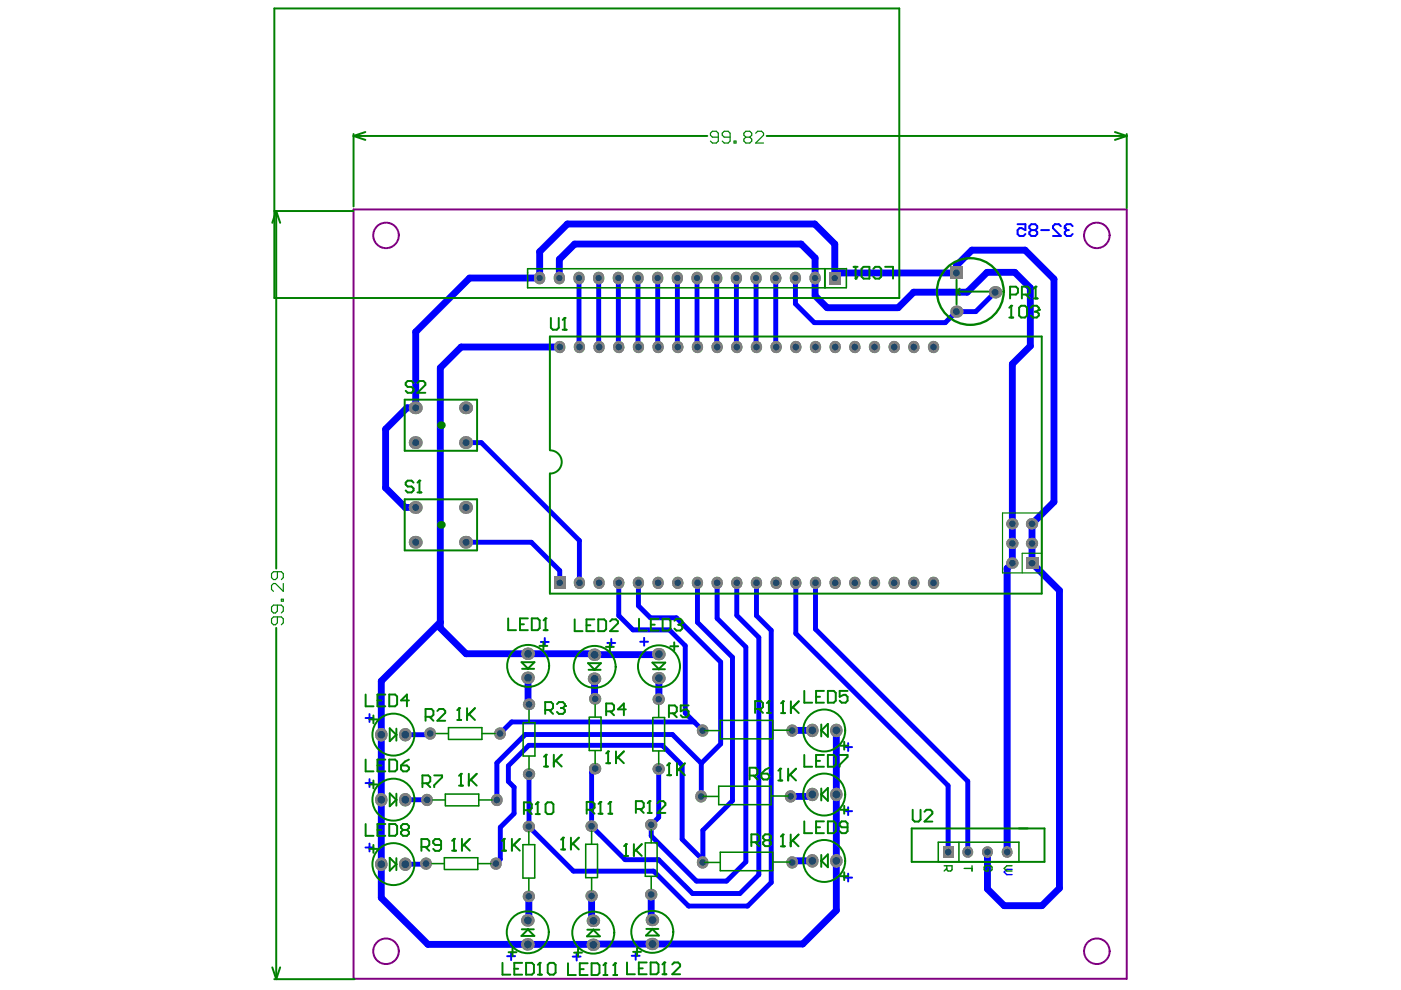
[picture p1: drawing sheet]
<svg xmlns="http://www.w3.org/2000/svg" width="297mm" height="210mm" viewBox="0 0 297 210" stroke-linecap="round" stroke-linejoin="round" font-family="sans-serif">
<g fill="none" stroke="#800080" stroke-width=".42">
<path d="M75 44.4h163.9v163.1h-163.9z"/>
<circle cx="81.8" cy="49.9" r="2.71"/>
<circle cx="232.6" cy="49.9" r="2.71"/>
<circle cx="81.8" cy="201.7" r="2.71"/>
<circle cx="232.6" cy="201.7" r="2.71"/>
</g>
<g fill="none" stroke="#00f" stroke-width="1.5">
<path d="M118.6 59v-4l3.2-3.3h48.1l2.9 3v8l2.6 2.5h15l3.3-3.2h11.4l4.2-4.3h5.9l3.3 3.3v12.4l-3.9 3.8v42.2l-1.1 1.1v60.1M118.7 73.6h-20.9l-4.4 4.4v55.2l5.4 5.4 27.3 .1M88.1 107.6h-2.2l-4.1-4.2v-12.4l4.5-4.5h1.8v-16.1l11.5-11.4h14.8v-5.6l5.9-5.9h52.4l4.3 4.2v7.3l1.1-1.1h24.7v-1.6l3.3-3.3h11.2l6.2 6.2v47.2l-4.7 4.7v8.3l5.8 5.8v63.1l-3.7 3.7h-8l-3.5-3.5v-7.9M93.4 131.9l-12.6 12.5v46l9.9 9.8 35.1 .1v-.1l44.4-.1 7.1-7.1v-38.1M139.7 138.7l-13.6 .1M112 143.7v5.4l.2 .2M126.1 143.9v4.1l.1 .2M139.7 143.8v4.5M172.2 154.9h-4.2M172.2 168.4l-.4 .5h-4.2M112.1 190v4.9l-.2 .2M125.4 190v4.9l.4 .3"/>
<path d="M138.1 189.7v5.1M172.2 182.5h-3.9l-.3 .4M138.3 200.1v.1"/>
</g>
<g fill="none" stroke="#00f" stroke-width="1">
<path d="M122.8 59v14.6M126.9 59l.1 14.6M131.1 59l.1 14.6M135.3 59l.1 14.6M139.4 59l.1 14.6M143.6 59l.1 14.6M147.8 59l.1 14.6M152 59v14.6M156.1 59l.1 14.6M160.3 59l.1 14.6M164.5 59v14.5M168.6 59v5.4l4.1 4h27.7l2.4-2.3h4.1l4.1-4.1"/>
<path d="M98.8 93.8h3.3l20.7 20.8v9M98.8 115h13.8l6.1 6v2.6M131.2 123.6v6.9l3 3h7.7l3.4 3.4v14.3l3.7 3.7M135.4 123.6v4.8l2.5 2.6h5.5l9.4 9.4v17.3l-4.1 4.1M147.9 123.6v8.3l7.4 7.5v30.4l-6.3 6.2v6.3l-4.4-4.4v-15.7l-4.2-4.2h-28.3l-4.3 4.4v3.3l1.2 1.2v5.6l-2.9 2.9v6.8l-1 .9M152 123.6v7.5l6.1 6.1v45.5l-4.1 4.1h-6.3l-9.6-9.6v-2.3l1.6-1.6v-10.3M156.2 123.6v6.9l4.7 4.7v50.2l-4 4h-10.1l-7.1-7.1h-7.2l-7.1-7.1v-11.5l.8-.7M160.4 123.6v6.9l3.1 3.2v53.4l-5 5h-12.5l-7.4-7.4h-17l-9.5-9.4 .1-11.2M168.7 123.6v10.7l32.3 32.3v14M172.9 123.6v9.8l32.3 32.3v14.9M91.2 155.5l-.2 .3h-5.1M147.2 153.1h-38.7l-2.5 2.4"/>
<path d="M85.9 169.6h4.6M148.7 161.8l-6.1-6.1h-31.2l-6.1 6.1v7.8M148.7 161.8v7.1M90.3 183.1l-.1 .1h-4.3"/>
</g>
<g fill="none" stroke="#00f" stroke-width=".42">
<path d="M227.4 48l-.4-.5h-.8l-.4 .5v.4M114.7 136.1h1.6M115.5 135.3v1.6M128.8 136.3h1.6M129.6 135.5v1.7M135.7 136.1h1.7M136.6 135.2v1.7M77.5 152.2h1.7M78.3 151.4v1.7M179 158.4h1.7M179.8 157.6v1.6M77.5 179.7h1.7"/>
<path d="M77.5 166h1.7M78.3 165.2v1.7M78.3 178.9v1.6M179 172h1.7M179.8 171.2v1.6M179 186.1h1.7M179.8 185.2v1.7M107.5 202.7h1.7M108.4 201.9v1.7M121.4 202.8h1.7M122.3 202v1.6M133.9 202.6h1.7"/>
<path d="M134.8 201.8v1.7"/>
</g>
<path d="M214.6 184.3h-1.1l-.6 .6 .6 .5h1.1" fill="none" stroke="#00f" stroke-width=".29"/>
<circle cx="225.8" cy="48.4" r=".21" fill="#00f"/>
<path d="M215.7 47.5h1.7v1.3l-.8-.4h-.4l-.5 .4v.8l.5 .4h.8l.4-.4M218.7 48.8h.8M218.7 48.8l-.5 .4v.4l.5 .4h.8l.4-.4v-.4l-.4-.4M218.7 48.8l-.5-.4v-.4l.5-.5h.8l.4 .5v.4l-.4 .4M220.7 48.8h1.7M224.9 48l-.4-.5h-.8l-.5 .5v.4l1.7 1.6h-1.7M225.8 48.4l.4 .4M226.2 48.8h.4M226.2 48.8l-.4 .4v.4l.4 .4h.8l.4-.4" fill="none" stroke="#00f" stroke-width=".42"/>
<path d="M149 154.8v.2" fill="none" stroke="#808080" stroke-width="2.5"/>
<circle cx="149" cy="154.9" r=".7" fill="#1f4769"/>
<path d="M85.9 183.1v.3" fill="none" stroke="#808080" stroke-width="2.6"/>
<circle cx="85.9" cy="183.2" r=".82" fill="#1f4769"/>
<path d="M85.9 169.4v.3" fill="none" stroke="#808080" stroke-width="2.6"/>
<circle cx="85.9" cy="169.6" r=".82" fill="#1f4769"/>
<path d="M85.9 155.7v.2" fill="none" stroke="#808080" stroke-width="2.6"/>
<circle cx="85.9" cy="155.8" r=".82" fill="#1f4769"/>
<path d="M106 155.4v.2" fill="none" stroke="#808080" stroke-width="2.5"/>
<circle cx="106" cy="155.5" r=".7" fill="#1f4769"/>
<path d="M125.7 195.2h.2" fill="none" stroke="#808080" stroke-width="2.6"/>
<circle cx="125.8" cy="195.2" r=".82" fill="#1f4769"/>
<path d="M125.7 200.3h.2" fill="none" stroke="#808080" stroke-width="2.6"/>
<circle cx="125.8" cy="200.3" r=".82" fill="#1f4769"/>
<path d="M149 182.8v.1" fill="none" stroke="#808080" stroke-width="2.5"/>
<circle cx="149" cy="182.9" r=".7" fill="#1f4769"/>
<circle cx="202.8" cy="66.1" r="1.29" fill="#808080"/>
<circle cx="202.8" cy="66.1" r=".73" fill="#1f4769"/>
<path d="M209.4 180.6v.1" fill="none" stroke="#808080" stroke-width="2.3"/>
<circle cx="209.4" cy="180.7" r=".7" fill="#1f4769"/>
<path d="M122.8 58.8v.3" fill="none" stroke="#808080" stroke-width="2.4"/>
<circle cx="122.8" cy="59" r=".67" fill="#1f4769"/>
<path d="M139.4 58.8v.3" fill="none" stroke="#808080" stroke-width="2.4"/>
<circle cx="139.4" cy="59" r=".67" fill="#1f4769"/>
<path d="M156.1 58.8v.3" fill="none" stroke="#808080" stroke-width="2.4"/>
<circle cx="156.1" cy="59" r=".67" fill="#1f4769"/>
<path d="M172.8 58.8v.3" fill="none" stroke="#808080" stroke-width="2.4"/>
<circle cx="172.8" cy="59" r=".67" fill="#1f4769"/>
<path d="M201.5 56.6h2.6v2.6h-2.6z" fill-rule="evenodd" fill="#808080"/>
<circle cx="202.8" cy="57.9" r=".73" fill="#1f4769"/>
<path d="M98.7 115h.2" fill="none" stroke="#808080" stroke-width="2.7"/>
<circle cx="98.8" cy="115" r=".74" fill="#1f4769"/>
<path d="M111.8 195.1h.2" fill="none" stroke="#808080" stroke-width="2.6"/>
<circle cx="111.9" cy="195.1" r=".82" fill="#1f4769"/>
<path d="M112 175.3h.2" fill="none" stroke="#808080" stroke-width="2.5"/>
<circle cx="112.1" cy="175.3" r=".7" fill="#1f4769"/>
<path d="M125.3 175.2h.2" fill="none" stroke="#808080" stroke-width="2.5"/>
<circle cx="125.4" cy="175.2" r=".7" fill="#1f4769"/>
<path d="M126.1 148.2h.2" fill="none" stroke="#808080" stroke-width="2.5"/>
<circle cx="126.2" cy="148.2" r=".7" fill="#1f4769"/>
<path d="M138.2 195.1h.2" fill="none" stroke="#808080" stroke-width="2.6"/>
<circle cx="138.3" cy="195.1" r=".82" fill="#1f4769"/>
<path d="M138 174.9h.2" fill="none" stroke="#808080" stroke-width="2.5"/>
<circle cx="138.1" cy="174.9" r=".7" fill="#1f4769"/>
<path d="M139.6 148.3h.1" fill="none" stroke="#808080" stroke-width="2.5"/>
<circle cx="139.7" cy="148.3" r=".7" fill="#1f4769"/>
<path d="M214.5 115.2h.3" fill="none" stroke="#808080" stroke-width="2.4"/>
<circle cx="214.6" cy="115.2" r=".7" fill="#1f4769"/>
<path d="M218.7 115.2h.2" fill="none" stroke="#808080" stroke-width="2.4"/>
<circle cx="218.8" cy="115.2" r=".7" fill="#1f4769"/>
<path d="M80.8 183.1v.3" fill="none" stroke="#808080" stroke-width="2.6"/>
<circle cx="80.8" cy="183.2" r=".82" fill="#1f4769"/>
<path d="M80.8 169.4v.3" fill="none" stroke="#808080" stroke-width="2.6"/>
<circle cx="80.8" cy="169.6" r=".82" fill="#1f4769"/>
<path d="M80.8 155.7v.2" fill="none" stroke="#808080" stroke-width="2.6"/>
<circle cx="80.8" cy="155.8" r=".82" fill="#1f4769"/>
<path d="M91.2 155.4v.2" fill="none" stroke="#808080" stroke-width="2.5"/>
<circle cx="91.2" cy="155.5" r=".7" fill="#1f4769"/>
<path d="M98.7 107.6h.2" fill="none" stroke="#808080" stroke-width="2.7"/>
<circle cx="98.8" cy="107.6" r=".74" fill="#1f4769"/>
<path d="M98.7 93.8h.2" fill="none" stroke="#808080" stroke-width="2.7"/>
<circle cx="98.8" cy="93.8" r=".74" fill="#1f4769"/>
<path d="M111.8 200.2h.2" fill="none" stroke="#808080" stroke-width="2.6"/>
<circle cx="111.9" cy="200.2" r=".82" fill="#1f4769"/>
<path d="M112 190h.2" fill="none" stroke="#808080" stroke-width="2.5"/>
<circle cx="112.1" cy="190" r=".7" fill="#1f4769"/>
<path d="M105.1 183v.2" fill="none" stroke="#808080" stroke-width="2.5"/>
<circle cx="105.1" cy="183.1" r=".7" fill="#1f4769"/>
<path d="M105.3 169.5v.2" fill="none" stroke="#808080" stroke-width="2.5"/>
<circle cx="105.3" cy="169.6" r=".7" fill="#1f4769"/>
<path d="M111.8 143.7h.3" fill="none" stroke="#808080" stroke-width="2.6"/>
<circle cx="112" cy="143.7" r=".82" fill="#1f4769"/>
<path d="M112.1 149.3h.1" fill="none" stroke="#808080" stroke-width="2.5"/>
<circle cx="112.2" cy="149.3" r=".7" fill="#1f4769"/>
<path d="M125.3 190h.2" fill="none" stroke="#808080" stroke-width="2.5"/>
<circle cx="125.4" cy="190" r=".7" fill="#1f4769"/>
<path d="M126.1 163h.2" fill="none" stroke="#808080" stroke-width="2.5"/>
<circle cx="126.2" cy="163" r=".7" fill="#1f4769"/>
<path d="M125.9 143.9h.3" fill="none" stroke="#808080" stroke-width="2.6"/>
<circle cx="126.1" cy="143.9" r=".82" fill="#1f4769"/>
<path d="M122.8 73.5v.2" fill="none" stroke="#808080" stroke-width="2.4"/>
<circle cx="122.8" cy="73.6" r=".7" fill="#1f4769"/>
<path d="M127 73.5v.2" fill="none" stroke="#808080" stroke-width="2.4"/>
<circle cx="127" cy="73.6" r=".7" fill="#1f4769"/>
<path d="M118.7 73.5v.2" fill="none" stroke="#808080" stroke-width="2.4"/>
<circle cx="118.7" cy="73.6" r=".7" fill="#1f4769"/>
<path d="M138.2 200.1h.2" fill="none" stroke="#808080" stroke-width="2.6"/>
<circle cx="138.3" cy="200.1" r=".82" fill="#1f4769"/>
<path d="M138 189.7h.2" fill="none" stroke="#808080" stroke-width="2.5"/>
<circle cx="138.1" cy="189.7" r=".7" fill="#1f4769"/>
<path d="M139.6 163h.1" fill="none" stroke="#808080" stroke-width="2.5"/>
<circle cx="139.7" cy="163" r=".7" fill="#1f4769"/>
<path d="M139.6 143.8h.2" fill="none" stroke="#808080" stroke-width="2.6"/>
<circle cx="139.7" cy="143.8" r=".82" fill="#1f4769"/>
<path d="M131.2 73.5v.2" fill="none" stroke="#808080" stroke-width="2.4"/>
<circle cx="131.2" cy="73.6" r=".7" fill="#1f4769"/>
<path d="M135.4 73.5v.2" fill="none" stroke="#808080" stroke-width="2.4"/>
<circle cx="135.4" cy="73.6" r=".7" fill="#1f4769"/>
<path d="M139.5 73.5v.2" fill="none" stroke="#808080" stroke-width="2.4"/>
<circle cx="139.5" cy="73.6" r=".7" fill="#1f4769"/>
<path d="M148.6 168.8v.1" fill="none" stroke="#808080" stroke-width="2.5"/>
<circle cx="148.6" cy="168.9" r=".7" fill="#1f4769"/>
<path d="M147.9 73.5v.2" fill="none" stroke="#808080" stroke-width="2.4"/>
<circle cx="147.9" cy="73.6" r=".7" fill="#1f4769"/>
<path d="M152 73.5v.2" fill="none" stroke="#808080" stroke-width="2.4"/>
<circle cx="152" cy="73.6" r=".7" fill="#1f4769"/>
<path d="M167.6 168.8v.1" fill="none" stroke="#808080" stroke-width="2.5"/>
<circle cx="167.6" cy="168.9" r=".7" fill="#1f4769"/>
<path d="M160.4 73.5v.2" fill="none" stroke="#808080" stroke-width="2.4"/>
<circle cx="160.4" cy="73.6" r=".7" fill="#1f4769"/>
<path d="M164.6 73.5v.2" fill="none" stroke="#808080" stroke-width="2.4"/>
<circle cx="164.6" cy="73.6" r=".7" fill="#1f4769"/>
<path d="M172.2 182.4v.2" fill="none" stroke="#808080" stroke-width="2.6"/>
<circle cx="172.2" cy="182.5" r=".82" fill="#1f4769"/>
<path d="M177.3 182.4v.2" fill="none" stroke="#808080" stroke-width="2.6"/>
<circle cx="177.3" cy="182.5" r=".82" fill="#1f4769"/>
<path d="M172.2 168.3v.3" fill="none" stroke="#808080" stroke-width="2.6"/>
<circle cx="172.2" cy="168.4" r=".82" fill="#1f4769"/>
<path d="M177.3 168.3v.3" fill="none" stroke="#808080" stroke-width="2.6"/>
<circle cx="177.3" cy="168.4" r=".82" fill="#1f4769"/>
<path d="M172.2 154.7v.3" fill="none" stroke="#808080" stroke-width="2.6"/>
<circle cx="172.2" cy="154.9" r=".82" fill="#1f4769"/>
<path d="M177.3 154.7v.3" fill="none" stroke="#808080" stroke-width="2.6"/>
<circle cx="177.3" cy="154.9" r=".82" fill="#1f4769"/>
<path d="M177.1 73.5v.2" fill="none" stroke="#808080" stroke-width="2.4"/>
<circle cx="177.1" cy="73.6" r=".7" fill="#1f4769"/>
<path d="M172.9 73.5v.2" fill="none" stroke="#808080" stroke-width="2.4"/>
<circle cx="172.9" cy="73.6" r=".7" fill="#1f4769"/>
<path d="M193.8 73.5v.2" fill="none" stroke="#808080" stroke-width="2.4"/>
<circle cx="193.8" cy="73.6" r=".7" fill="#1f4769"/>
<path d="M189.6 73.5v.2" fill="none" stroke="#808080" stroke-width="2.4"/>
<circle cx="189.6" cy="73.6" r=".7" fill="#1f4769"/>
<path d="M185.4 73.5v.2" fill="none" stroke="#808080" stroke-width="2.4"/>
<circle cx="185.4" cy="73.6" r=".7" fill="#1f4769"/>
<path d="M205.2 180.6v.1" fill="none" stroke="#808080" stroke-width="2.3"/>
<circle cx="205.2" cy="180.7" r=".7" fill="#1f4769"/>
<path d="M199.9 179.4h2.3v2.5h-2.3z" fill-rule="evenodd" fill="#808080"/>
<circle cx="201" cy="180.7" r=".7" fill="#1f4769"/>
<path d="M197.9 73.5v.2" fill="none" stroke="#808080" stroke-width="2.4"/>
<circle cx="197.9" cy="73.6" r=".7" fill="#1f4769"/>
<path d="M213.5 180.6v.1" fill="none" stroke="#808080" stroke-width="2.3"/>
<circle cx="213.5" cy="180.7" r=".7" fill="#1f4769"/>
<path d="M214.5 119.4h.3" fill="none" stroke="#808080" stroke-width="2.4"/>
<circle cx="214.6" cy="119.4" r=".7" fill="#1f4769"/>
<path d="M217.5 118.2h2.6v2.4h-2.6z" fill-rule="evenodd" fill="#808080"/>
<circle cx="218.8" cy="119.4" r=".7" fill="#1f4769"/>
<circle cx="211" cy="62" r="1.31" fill="#808080"/>
<circle cx="211" cy="62" r=".73" fill="#1f4769"/>
<path d="M98.7 86.5h.2" fill="none" stroke="#808080" stroke-width="2.7"/>
<circle cx="98.8" cy="86.5" r=".74" fill="#1f4769"/>
<path d="M111.8 138.6h.3" fill="none" stroke="#808080" stroke-width="2.6"/>
<circle cx="112" cy="138.6" r=".82" fill="#1f4769"/>
<path d="M112.1 164.1h.1" fill="none" stroke="#808080" stroke-width="2.5"/>
<circle cx="112.2" cy="164.1" r=".7" fill="#1f4769"/>
<path d="M114.4 58.8v.3" fill="none" stroke="#808080" stroke-width="2.4"/>
<circle cx="114.4" cy="59" r=".67" fill="#1f4769"/>
<path d="M127 123.4v.3" fill="none" stroke="#808080" stroke-width="2.4"/>
<circle cx="127" cy="123.6" r=".7" fill="#1f4769"/>
<path d="M122.8 123.4v.3" fill="none" stroke="#808080" stroke-width="2.4"/>
<circle cx="122.8" cy="123.6" r=".7" fill="#1f4769"/>
<path d="M117.5 122.3h2.4v2.6h-2.4z" fill-rule="evenodd" fill="#808080"/>
<circle cx="118.7" cy="123.6" r=".7" fill="#1f4769"/>
<path d="M125.9 138.8h.3" fill="none" stroke="#808080" stroke-width="2.6"/>
<circle cx="126.1" cy="138.8" r=".82" fill="#1f4769"/>
<path d="M126.9 58.8v.3" fill="none" stroke="#808080" stroke-width="2.4"/>
<circle cx="126.9" cy="59" r=".67" fill="#1f4769"/>
<path d="M118.6 58.8v.3" fill="none" stroke="#808080" stroke-width="2.4"/>
<circle cx="118.6" cy="59" r=".67" fill="#1f4769"/>
<path d="M131.2 123.4v.3" fill="none" stroke="#808080" stroke-width="2.4"/>
<circle cx="131.2" cy="123.6" r=".7" fill="#1f4769"/>
<path d="M135.4 123.4v.3" fill="none" stroke="#808080" stroke-width="2.4"/>
<circle cx="135.4" cy="123.6" r=".7" fill="#1f4769"/>
<path d="M139.5 123.4v.3" fill="none" stroke="#808080" stroke-width="2.4"/>
<circle cx="139.5" cy="123.6" r=".7" fill="#1f4769"/>
<path d="M139.6 138.7h.2" fill="none" stroke="#808080" stroke-width="2.6"/>
<circle cx="139.7" cy="138.7" r=".82" fill="#1f4769"/>
<path d="M135.3 58.8v.3" fill="none" stroke="#808080" stroke-width="2.4"/>
<circle cx="135.3" cy="59" r=".67" fill="#1f4769"/>
<path d="M131.1 58.8v.3" fill="none" stroke="#808080" stroke-width="2.4"/>
<circle cx="131.1" cy="59" r=".67" fill="#1f4769"/>
<path d="M152 123.4v.3" fill="none" stroke="#808080" stroke-width="2.4"/>
<circle cx="152" cy="123.6" r=".7" fill="#1f4769"/>
<path d="M147.9 123.4v.3" fill="none" stroke="#808080" stroke-width="2.4"/>
<circle cx="147.9" cy="123.6" r=".7" fill="#1f4769"/>
<path d="M152 58.8v.3" fill="none" stroke="#808080" stroke-width="2.4"/>
<circle cx="152" cy="59" r=".67" fill="#1f4769"/>
<path d="M147.8 58.8v.3" fill="none" stroke="#808080" stroke-width="2.4"/>
<circle cx="147.8" cy="59" r=".67" fill="#1f4769"/>
<path d="M164.6 123.4v.3" fill="none" stroke="#808080" stroke-width="2.4"/>
<circle cx="164.6" cy="123.6" r=".7" fill="#1f4769"/>
<path d="M160.4 123.4v.3" fill="none" stroke="#808080" stroke-width="2.4"/>
<circle cx="160.4" cy="123.6" r=".7" fill="#1f4769"/>
<path d="M164.5 58.8v.3" fill="none" stroke="#808080" stroke-width="2.4"/>
<circle cx="164.5" cy="59" r=".67" fill="#1f4769"/>
<path d="M160.3 58.8v.3" fill="none" stroke="#808080" stroke-width="2.4"/>
<circle cx="160.3" cy="59" r=".67" fill="#1f4769"/>
<path d="M172.9 123.4v.3" fill="none" stroke="#808080" stroke-width="2.4"/>
<circle cx="172.9" cy="123.6" r=".7" fill="#1f4769"/>
<path d="M177.1 123.4v.3" fill="none" stroke="#808080" stroke-width="2.4"/>
<circle cx="177.1" cy="123.6" r=".7" fill="#1f4769"/>
<path d="M175.8 57.6h2.4v2.7h-2.4z" fill-rule="evenodd" fill="#808080"/>
<circle cx="177" cy="59" r=".67" fill="#1f4769"/>
<path d="M185.4 123.4v.3" fill="none" stroke="#808080" stroke-width="2.4"/>
<circle cx="185.4" cy="123.6" r=".7" fill="#1f4769"/>
<path d="M189.6 123.4v.3" fill="none" stroke="#808080" stroke-width="2.4"/>
<circle cx="189.6" cy="123.6" r=".7" fill="#1f4769"/>
<path d="M193.8 123.4v.3" fill="none" stroke="#808080" stroke-width="2.4"/>
<circle cx="193.8" cy="123.6" r=".7" fill="#1f4769"/>
<path d="M197.9 123.4v.3" fill="none" stroke="#808080" stroke-width="2.4"/>
<circle cx="197.9" cy="123.6" r=".7" fill="#1f4769"/>
<path d="M218.7 111.1h.2" fill="none" stroke="#808080" stroke-width="2.4"/>
<circle cx="218.8" cy="111.1" r=".7" fill="#1f4769"/>
<path d="M214.5 111.1h.3" fill="none" stroke="#808080" stroke-width="2.4"/>
<circle cx="214.6" cy="111.1" r=".7" fill="#1f4769"/>
<path d="M88 115h.3" fill="none" stroke="#808080" stroke-width="2.7"/>
<circle cx="88.1" cy="115" r=".74" fill="#1f4769"/>
<path d="M168 154.8v.2" fill="none" stroke="#808080" stroke-width="2.5"/>
<circle cx="168" cy="154.9" r=".7" fill="#1f4769"/>
<path d="M90.3 183v.2" fill="none" stroke="#808080" stroke-width="2.5"/>
<circle cx="90.3" cy="183.1" r=".7" fill="#1f4769"/>
<path d="M90.5 169.5v.2" fill="none" stroke="#808080" stroke-width="2.5"/>
<circle cx="90.5" cy="169.6" r=".7" fill="#1f4769"/>
<path d="M88 107.6h.3" fill="none" stroke="#808080" stroke-width="2.7"/>
<circle cx="88.1" cy="107.6" r=".74" fill="#1f4769"/>
<path d="M88 93.8h.3" fill="none" stroke="#808080" stroke-width="2.7"/>
<circle cx="88.1" cy="93.8" r=".74" fill="#1f4769"/>
<path d="M156.2 73.5v.2" fill="none" stroke="#808080" stroke-width="2.4"/>
<circle cx="156.2" cy="73.6" r=".7" fill="#1f4769"/>
<path d="M143.7 73.5v.2" fill="none" stroke="#808080" stroke-width="2.4"/>
<circle cx="143.7" cy="73.6" r=".7" fill="#1f4769"/>
<path d="M168 182.8v.1" fill="none" stroke="#808080" stroke-width="2.5"/>
<circle cx="168" cy="182.9" r=".7" fill="#1f4769"/>
<path d="M181.2 73.5v.2" fill="none" stroke="#808080" stroke-width="2.4"/>
<circle cx="181.2" cy="73.6" r=".7" fill="#1f4769"/>
<path d="M168.7 73.5v.2" fill="none" stroke="#808080" stroke-width="2.4"/>
<circle cx="168.7" cy="73.6" r=".7" fill="#1f4769"/>
<path d="M88 86.5h.3" fill="none" stroke="#808080" stroke-width="2.7"/>
<circle cx="88.1" cy="86.5" r=".74" fill="#1f4769"/>
<path d="M143.7 123.4v.3" fill="none" stroke="#808080" stroke-width="2.4"/>
<circle cx="143.7" cy="123.6" r=".7" fill="#1f4769"/>
<path d="M156.2 123.4v.3" fill="none" stroke="#808080" stroke-width="2.4"/>
<circle cx="156.2" cy="123.6" r=".7" fill="#1f4769"/>
<path d="M143.6 58.8v.3" fill="none" stroke="#808080" stroke-width="2.4"/>
<circle cx="143.6" cy="59" r=".67" fill="#1f4769"/>
<path d="M168.7 123.4v.3" fill="none" stroke="#808080" stroke-width="2.4"/>
<circle cx="168.7" cy="123.6" r=".7" fill="#1f4769"/>
<path d="M181.2 123.4v.3" fill="none" stroke="#808080" stroke-width="2.4"/>
<circle cx="181.2" cy="123.6" r=".7" fill="#1f4769"/>
<path d="M168.6 58.8v.3" fill="none" stroke="#808080" stroke-width="2.4"/>
<circle cx="168.6" cy="59" r=".67" fill="#1f4769"/>
<path d="M149 154.8v.2" fill="none" stroke="#808080" stroke-width="2.5"/>
<circle cx="149" cy="154.9" r=".7" fill="#1f4769"/>
<path d="M85.9 183.1v.3" fill="none" stroke="#808080" stroke-width="2.6"/>
<circle cx="85.9" cy="183.2" r=".82" fill="#1f4769"/>
<path d="M85.9 169.4v.3" fill="none" stroke="#808080" stroke-width="2.6"/>
<circle cx="85.9" cy="169.6" r=".82" fill="#1f4769"/>
<path d="M85.9 155.7v.2" fill="none" stroke="#808080" stroke-width="2.6"/>
<circle cx="85.9" cy="155.8" r=".82" fill="#1f4769"/>
<path d="M106 155.4v.2" fill="none" stroke="#808080" stroke-width="2.5"/>
<circle cx="106" cy="155.5" r=".7" fill="#1f4769"/>
<path d="M125.7 195.2h.2" fill="none" stroke="#808080" stroke-width="2.6"/>
<circle cx="125.8" cy="195.2" r=".82" fill="#1f4769"/>
<path d="M125.7 200.3h.2" fill="none" stroke="#808080" stroke-width="2.6"/>
<circle cx="125.8" cy="200.3" r=".82" fill="#1f4769"/>
<path d="M149 182.8v.1" fill="none" stroke="#808080" stroke-width="2.5"/>
<circle cx="149" cy="182.9" r=".7" fill="#1f4769"/>
<circle cx="202.8" cy="66.1" r="1.29" fill="#808080"/>
<circle cx="202.8" cy="66.1" r=".73" fill="#1f4769"/>
<path d="M209.4 180.6v.1" fill="none" stroke="#808080" stroke-width="2.3"/>
<circle cx="209.4" cy="180.7" r=".7" fill="#1f4769"/>
<path d="M122.8 58.8v.3" fill="none" stroke="#808080" stroke-width="2.4"/>
<circle cx="122.8" cy="59" r=".67" fill="#1f4769"/>
<path d="M139.4 58.8v.3" fill="none" stroke="#808080" stroke-width="2.4"/>
<circle cx="139.4" cy="59" r=".67" fill="#1f4769"/>
<path d="M156.1 58.8v.3" fill="none" stroke="#808080" stroke-width="2.4"/>
<circle cx="156.1" cy="59" r=".67" fill="#1f4769"/>
<path d="M172.8 58.8v.3" fill="none" stroke="#808080" stroke-width="2.4"/>
<circle cx="172.8" cy="59" r=".67" fill="#1f4769"/>
<path d="M201.5 56.6h2.6v2.6h-2.6z" fill-rule="evenodd" fill="#808080"/>
<circle cx="202.8" cy="57.9" r=".73" fill="#1f4769"/>
<path d="M98.7 115h.2" fill="none" stroke="#808080" stroke-width="2.7"/>
<circle cx="98.8" cy="115" r=".74" fill="#1f4769"/>
<path d="M111.8 195.1h.2" fill="none" stroke="#808080" stroke-width="2.6"/>
<circle cx="111.9" cy="195.1" r=".82" fill="#1f4769"/>
<path d="M112 175.3h.2" fill="none" stroke="#808080" stroke-width="2.5"/>
<circle cx="112.1" cy="175.3" r=".7" fill="#1f4769"/>
<path d="M125.3 175.2h.2" fill="none" stroke="#808080" stroke-width="2.5"/>
<circle cx="125.4" cy="175.2" r=".7" fill="#1f4769"/>
<path d="M126.1 148.2h.2" fill="none" stroke="#808080" stroke-width="2.5"/>
<circle cx="126.2" cy="148.2" r=".7" fill="#1f4769"/>
<path d="M138.2 195.1h.2" fill="none" stroke="#808080" stroke-width="2.6"/>
<circle cx="138.3" cy="195.1" r=".82" fill="#1f4769"/>
<path d="M138 174.9h.2" fill="none" stroke="#808080" stroke-width="2.5"/>
<circle cx="138.1" cy="174.9" r=".7" fill="#1f4769"/>
<path d="M139.6 148.3h.1" fill="none" stroke="#808080" stroke-width="2.5"/>
<circle cx="139.7" cy="148.3" r=".7" fill="#1f4769"/>
<path d="M214.5 115.2h.3" fill="none" stroke="#808080" stroke-width="2.4"/>
<circle cx="214.6" cy="115.2" r=".7" fill="#1f4769"/>
<path d="M218.7 115.2h.2" fill="none" stroke="#808080" stroke-width="2.4"/>
<circle cx="218.8" cy="115.2" r=".7" fill="#1f4769"/>
<path d="M80.8 183.1v.3" fill="none" stroke="#808080" stroke-width="2.6"/>
<circle cx="80.8" cy="183.2" r=".82" fill="#1f4769"/>
<path d="M80.8 169.4v.3" fill="none" stroke="#808080" stroke-width="2.6"/>
<circle cx="80.8" cy="169.6" r=".82" fill="#1f4769"/>
<path d="M80.8 155.7v.2" fill="none" stroke="#808080" stroke-width="2.6"/>
<circle cx="80.8" cy="155.8" r=".82" fill="#1f4769"/>
<path d="M91.2 155.4v.2" fill="none" stroke="#808080" stroke-width="2.5"/>
<circle cx="91.2" cy="155.5" r=".7" fill="#1f4769"/>
<path d="M98.7 107.6h.2" fill="none" stroke="#808080" stroke-width="2.7"/>
<circle cx="98.8" cy="107.6" r=".74" fill="#1f4769"/>
<path d="M98.7 93.8h.2" fill="none" stroke="#808080" stroke-width="2.7"/>
<circle cx="98.8" cy="93.8" r=".74" fill="#1f4769"/>
<path d="M111.8 200.2h.2" fill="none" stroke="#808080" stroke-width="2.6"/>
<circle cx="111.9" cy="200.2" r=".82" fill="#1f4769"/>
<path d="M112 190h.2" fill="none" stroke="#808080" stroke-width="2.5"/>
<circle cx="112.1" cy="190" r=".7" fill="#1f4769"/>
<path d="M105.1 183v.2" fill="none" stroke="#808080" stroke-width="2.5"/>
<circle cx="105.1" cy="183.1" r=".7" fill="#1f4769"/>
<path d="M105.3 169.5v.2" fill="none" stroke="#808080" stroke-width="2.5"/>
<circle cx="105.3" cy="169.6" r=".7" fill="#1f4769"/>
<path d="M111.8 143.7h.3" fill="none" stroke="#808080" stroke-width="2.6"/>
<circle cx="112" cy="143.7" r=".82" fill="#1f4769"/>
<path d="M112.1 149.3h.1" fill="none" stroke="#808080" stroke-width="2.5"/>
<circle cx="112.2" cy="149.3" r=".7" fill="#1f4769"/>
<path d="M125.3 190h.2" fill="none" stroke="#808080" stroke-width="2.5"/>
<circle cx="125.4" cy="190" r=".7" fill="#1f4769"/>
<path d="M126.1 163h.2" fill="none" stroke="#808080" stroke-width="2.5"/>
<circle cx="126.2" cy="163" r=".7" fill="#1f4769"/>
<path d="M125.9 143.9h.3" fill="none" stroke="#808080" stroke-width="2.6"/>
<circle cx="126.1" cy="143.9" r=".82" fill="#1f4769"/>
<path d="M122.8 73.5v.2" fill="none" stroke="#808080" stroke-width="2.4"/>
<circle cx="122.8" cy="73.6" r=".7" fill="#1f4769"/>
<path d="M127 73.5v.2" fill="none" stroke="#808080" stroke-width="2.4"/>
<circle cx="127" cy="73.6" r=".7" fill="#1f4769"/>
<path d="M118.7 73.5v.2" fill="none" stroke="#808080" stroke-width="2.4"/>
<circle cx="118.7" cy="73.6" r=".7" fill="#1f4769"/>
<path d="M138.2 200.1h.2" fill="none" stroke="#808080" stroke-width="2.6"/>
<circle cx="138.3" cy="200.1" r=".82" fill="#1f4769"/>
<path d="M138 189.7h.2" fill="none" stroke="#808080" stroke-width="2.5"/>
<circle cx="138.1" cy="189.7" r=".7" fill="#1f4769"/>
<path d="M139.6 163h.1" fill="none" stroke="#808080" stroke-width="2.5"/>
<circle cx="139.7" cy="163" r=".7" fill="#1f4769"/>
<path d="M139.6 143.8h.2" fill="none" stroke="#808080" stroke-width="2.6"/>
<circle cx="139.7" cy="143.8" r=".82" fill="#1f4769"/>
<path d="M131.2 73.5v.2" fill="none" stroke="#808080" stroke-width="2.4"/>
<circle cx="131.2" cy="73.6" r=".7" fill="#1f4769"/>
<path d="M135.4 73.5v.2" fill="none" stroke="#808080" stroke-width="2.4"/>
<circle cx="135.4" cy="73.6" r=".7" fill="#1f4769"/>
<path d="M139.5 73.5v.2" fill="none" stroke="#808080" stroke-width="2.4"/>
<circle cx="139.5" cy="73.6" r=".7" fill="#1f4769"/>
<path d="M148.6 168.8v.1" fill="none" stroke="#808080" stroke-width="2.5"/>
<circle cx="148.6" cy="168.9" r=".7" fill="#1f4769"/>
<path d="M147.9 73.5v.2" fill="none" stroke="#808080" stroke-width="2.4"/>
<circle cx="147.9" cy="73.6" r=".7" fill="#1f4769"/>
<path d="M152 73.5v.2" fill="none" stroke="#808080" stroke-width="2.4"/>
<circle cx="152" cy="73.6" r=".7" fill="#1f4769"/>
<path d="M167.6 168.8v.1" fill="none" stroke="#808080" stroke-width="2.5"/>
<circle cx="167.6" cy="168.9" r=".7" fill="#1f4769"/>
<path d="M160.4 73.5v.2" fill="none" stroke="#808080" stroke-width="2.4"/>
<circle cx="160.4" cy="73.6" r=".7" fill="#1f4769"/>
<path d="M164.6 73.5v.2" fill="none" stroke="#808080" stroke-width="2.4"/>
<circle cx="164.6" cy="73.6" r=".7" fill="#1f4769"/>
<path d="M172.2 182.4v.2" fill="none" stroke="#808080" stroke-width="2.6"/>
<circle cx="172.2" cy="182.5" r=".82" fill="#1f4769"/>
<path d="M177.3 182.4v.2" fill="none" stroke="#808080" stroke-width="2.6"/>
<circle cx="177.3" cy="182.5" r=".82" fill="#1f4769"/>
<path d="M172.2 168.3v.3" fill="none" stroke="#808080" stroke-width="2.6"/>
<circle cx="172.2" cy="168.4" r=".82" fill="#1f4769"/>
<path d="M177.3 168.3v.3" fill="none" stroke="#808080" stroke-width="2.6"/>
<circle cx="177.3" cy="168.4" r=".82" fill="#1f4769"/>
<path d="M172.2 154.7v.3" fill="none" stroke="#808080" stroke-width="2.6"/>
<circle cx="172.2" cy="154.9" r=".82" fill="#1f4769"/>
<path d="M177.3 154.7v.3" fill="none" stroke="#808080" stroke-width="2.6"/>
<circle cx="177.3" cy="154.9" r=".82" fill="#1f4769"/>
<path d="M177.1 73.5v.2" fill="none" stroke="#808080" stroke-width="2.4"/>
<circle cx="177.1" cy="73.6" r=".7" fill="#1f4769"/>
<path d="M172.9 73.5v.2" fill="none" stroke="#808080" stroke-width="2.4"/>
<circle cx="172.9" cy="73.6" r=".7" fill="#1f4769"/>
<path d="M193.8 73.5v.2" fill="none" stroke="#808080" stroke-width="2.4"/>
<circle cx="193.8" cy="73.6" r=".7" fill="#1f4769"/>
<path d="M189.6 73.5v.2" fill="none" stroke="#808080" stroke-width="2.4"/>
<circle cx="189.6" cy="73.6" r=".7" fill="#1f4769"/>
<path d="M185.4 73.5v.2" fill="none" stroke="#808080" stroke-width="2.4"/>
<circle cx="185.4" cy="73.6" r=".7" fill="#1f4769"/>
<path d="M205.2 180.6v.1" fill="none" stroke="#808080" stroke-width="2.3"/>
<circle cx="205.2" cy="180.7" r=".7" fill="#1f4769"/>
<path d="M199.9 179.4h2.3v2.5h-2.3z" fill-rule="evenodd" fill="#808080"/>
<circle cx="201" cy="180.7" r=".7" fill="#1f4769"/>
<path d="M197.9 73.5v.2" fill="none" stroke="#808080" stroke-width="2.4"/>
<circle cx="197.9" cy="73.6" r=".7" fill="#1f4769"/>
<path d="M213.5 180.6v.1" fill="none" stroke="#808080" stroke-width="2.3"/>
<circle cx="213.5" cy="180.7" r=".7" fill="#1f4769"/>
<path d="M214.5 119.4h.3" fill="none" stroke="#808080" stroke-width="2.4"/>
<circle cx="214.6" cy="119.4" r=".7" fill="#1f4769"/>
<path d="M217.5 118.2h2.6v2.4h-2.6z" fill-rule="evenodd" fill="#808080"/>
<circle cx="218.8" cy="119.4" r=".7" fill="#1f4769"/>
<circle cx="211" cy="62" r="1.31" fill="#808080"/>
<circle cx="211" cy="62" r=".73" fill="#1f4769"/>
<path d="M98.7 86.5h.2" fill="none" stroke="#808080" stroke-width="2.7"/>
<circle cx="98.8" cy="86.5" r=".74" fill="#1f4769"/>
<path d="M111.8 138.6h.3" fill="none" stroke="#808080" stroke-width="2.6"/>
<circle cx="112" cy="138.6" r=".82" fill="#1f4769"/>
<path d="M112.1 164.1h.1" fill="none" stroke="#808080" stroke-width="2.5"/>
<circle cx="112.2" cy="164.1" r=".7" fill="#1f4769"/>
<path d="M114.4 58.8v.3" fill="none" stroke="#808080" stroke-width="2.4"/>
<circle cx="114.4" cy="59" r=".67" fill="#1f4769"/>
<path d="M127 123.4v.3" fill="none" stroke="#808080" stroke-width="2.4"/>
<circle cx="127" cy="123.6" r=".7" fill="#1f4769"/>
<path d="M122.8 123.4v.3" fill="none" stroke="#808080" stroke-width="2.4"/>
<circle cx="122.8" cy="123.6" r=".7" fill="#1f4769"/>
<path d="M117.5 122.3h2.4v2.6h-2.4z" fill-rule="evenodd" fill="#808080"/>
<circle cx="118.7" cy="123.6" r=".7" fill="#1f4769"/>
<path d="M125.9 138.8h.3" fill="none" stroke="#808080" stroke-width="2.6"/>
<circle cx="126.1" cy="138.8" r=".82" fill="#1f4769"/>
<path d="M126.9 58.8v.3" fill="none" stroke="#808080" stroke-width="2.4"/>
<circle cx="126.9" cy="59" r=".67" fill="#1f4769"/>
<path d="M118.6 58.8v.3" fill="none" stroke="#808080" stroke-width="2.4"/>
<circle cx="118.6" cy="59" r=".67" fill="#1f4769"/>
<path d="M131.2 123.4v.3" fill="none" stroke="#808080" stroke-width="2.4"/>
<circle cx="131.2" cy="123.6" r=".7" fill="#1f4769"/>
<path d="M135.4 123.4v.3" fill="none" stroke="#808080" stroke-width="2.4"/>
<circle cx="135.4" cy="123.6" r=".7" fill="#1f4769"/>
<path d="M139.5 123.4v.3" fill="none" stroke="#808080" stroke-width="2.4"/>
<circle cx="139.5" cy="123.6" r=".7" fill="#1f4769"/>
<path d="M139.6 138.7h.2" fill="none" stroke="#808080" stroke-width="2.6"/>
<circle cx="139.7" cy="138.7" r=".82" fill="#1f4769"/>
<path d="M135.3 58.8v.3" fill="none" stroke="#808080" stroke-width="2.4"/>
<circle cx="135.3" cy="59" r=".67" fill="#1f4769"/>
<path d="M131.1 58.8v.3" fill="none" stroke="#808080" stroke-width="2.4"/>
<circle cx="131.1" cy="59" r=".67" fill="#1f4769"/>
<path d="M152 123.4v.3" fill="none" stroke="#808080" stroke-width="2.4"/>
<circle cx="152" cy="123.6" r=".7" fill="#1f4769"/>
<path d="M147.9 123.4v.3" fill="none" stroke="#808080" stroke-width="2.4"/>
<circle cx="147.9" cy="123.6" r=".7" fill="#1f4769"/>
<path d="M152 58.8v.3" fill="none" stroke="#808080" stroke-width="2.4"/>
<circle cx="152" cy="59" r=".67" fill="#1f4769"/>
<path d="M147.8 58.8v.3" fill="none" stroke="#808080" stroke-width="2.4"/>
<circle cx="147.8" cy="59" r=".67" fill="#1f4769"/>
<path d="M164.6 123.4v.3" fill="none" stroke="#808080" stroke-width="2.4"/>
<circle cx="164.6" cy="123.6" r=".7" fill="#1f4769"/>
<path d="M160.4 123.4v.3" fill="none" stroke="#808080" stroke-width="2.4"/>
<circle cx="160.4" cy="123.6" r=".7" fill="#1f4769"/>
<path d="M164.5 58.8v.3" fill="none" stroke="#808080" stroke-width="2.4"/>
<circle cx="164.5" cy="59" r=".67" fill="#1f4769"/>
<path d="M160.3 58.8v.3" fill="none" stroke="#808080" stroke-width="2.4"/>
<circle cx="160.3" cy="59" r=".67" fill="#1f4769"/>
<path d="M172.9 123.4v.3" fill="none" stroke="#808080" stroke-width="2.4"/>
<circle cx="172.9" cy="123.6" r=".7" fill="#1f4769"/>
<path d="M177.1 123.4v.3" fill="none" stroke="#808080" stroke-width="2.4"/>
<circle cx="177.1" cy="123.6" r=".7" fill="#1f4769"/>
<path d="M175.8 57.6h2.4v2.7h-2.4z" fill-rule="evenodd" fill="#808080"/>
<circle cx="177" cy="59" r=".67" fill="#1f4769"/>
<path d="M185.4 123.4v.3" fill="none" stroke="#808080" stroke-width="2.4"/>
<circle cx="185.4" cy="123.6" r=".7" fill="#1f4769"/>
<path d="M189.6 123.4v.3" fill="none" stroke="#808080" stroke-width="2.4"/>
<circle cx="189.6" cy="123.6" r=".7" fill="#1f4769"/>
<path d="M193.8 123.4v.3" fill="none" stroke="#808080" stroke-width="2.4"/>
<circle cx="193.8" cy="123.6" r=".7" fill="#1f4769"/>
<path d="M197.9 123.4v.3" fill="none" stroke="#808080" stroke-width="2.4"/>
<circle cx="197.9" cy="123.6" r=".7" fill="#1f4769"/>
<path d="M218.7 111.1h.2" fill="none" stroke="#808080" stroke-width="2.4"/>
<circle cx="218.8" cy="111.1" r=".7" fill="#1f4769"/>
<path d="M214.5 111.1h.3" fill="none" stroke="#808080" stroke-width="2.4"/>
<circle cx="214.6" cy="111.1" r=".7" fill="#1f4769"/>
<path d="M88 115h.3" fill="none" stroke="#808080" stroke-width="2.7"/>
<circle cx="88.1" cy="115" r=".74" fill="#1f4769"/>
<path d="M168 154.8v.2" fill="none" stroke="#808080" stroke-width="2.5"/>
<circle cx="168" cy="154.9" r=".7" fill="#1f4769"/>
<path d="M90.3 183v.2" fill="none" stroke="#808080" stroke-width="2.5"/>
<circle cx="90.3" cy="183.1" r=".7" fill="#1f4769"/>
<path d="M90.5 169.5v.2" fill="none" stroke="#808080" stroke-width="2.5"/>
<circle cx="90.5" cy="169.6" r=".7" fill="#1f4769"/>
<path d="M88 107.6h.3" fill="none" stroke="#808080" stroke-width="2.7"/>
<circle cx="88.1" cy="107.6" r=".74" fill="#1f4769"/>
<path d="M88 93.8h.3" fill="none" stroke="#808080" stroke-width="2.7"/>
<circle cx="88.1" cy="93.8" r=".74" fill="#1f4769"/>
<path d="M156.2 73.5v.2" fill="none" stroke="#808080" stroke-width="2.4"/>
<circle cx="156.2" cy="73.6" r=".7" fill="#1f4769"/>
<path d="M143.7 73.5v.2" fill="none" stroke="#808080" stroke-width="2.4"/>
<circle cx="143.7" cy="73.6" r=".7" fill="#1f4769"/>
<path d="M168 182.8v.1" fill="none" stroke="#808080" stroke-width="2.5"/>
<circle cx="168" cy="182.9" r=".7" fill="#1f4769"/>
<path d="M181.2 73.5v.2" fill="none" stroke="#808080" stroke-width="2.4"/>
<circle cx="181.2" cy="73.6" r=".7" fill="#1f4769"/>
<path d="M168.7 73.5v.2" fill="none" stroke="#808080" stroke-width="2.4"/>
<circle cx="168.7" cy="73.6" r=".7" fill="#1f4769"/>
<path d="M88 86.5h.3" fill="none" stroke="#808080" stroke-width="2.7"/>
<circle cx="88.1" cy="86.5" r=".74" fill="#1f4769"/>
<path d="M143.7 123.4v.3" fill="none" stroke="#808080" stroke-width="2.4"/>
<circle cx="143.7" cy="123.6" r=".7" fill="#1f4769"/>
<path d="M156.2 123.4v.3" fill="none" stroke="#808080" stroke-width="2.4"/>
<circle cx="156.2" cy="123.6" r=".7" fill="#1f4769"/>
<path d="M143.6 58.8v.3" fill="none" stroke="#808080" stroke-width="2.4"/>
<circle cx="143.6" cy="59" r=".67" fill="#1f4769"/>
<path d="M168.7 123.4v.3" fill="none" stroke="#808080" stroke-width="2.4"/>
<circle cx="168.7" cy="123.6" r=".7" fill="#1f4769"/>
<path d="M181.2 123.4v.3" fill="none" stroke="#808080" stroke-width="2.4"/>
<circle cx="181.2" cy="123.6" r=".7" fill="#1f4769"/>
<path d="M168.6 58.8v.3" fill="none" stroke="#808080" stroke-width="2.4"/>
<circle cx="168.6" cy="59" r=".67" fill="#1f4769"/>
<g fill="none" stroke="#008000" stroke-width=".42">
<path d="M58.2 1.8h132.5v61.4h-132.5zM75 28.4v15.4M75 28.8l2.5 .9M75 28.8h75M77.5 28l-2.5 .8M162.6 28.8h76.3M236.4 28l2.5 .8M238.9 28.4v15.7M238.9 28.8l-2.5 .9M58.1 44.7h16.8M58.6 44.7l.8 2.5M58.6 44.7l-.9 2.5"/>
<path d="M58.6 44.7v75.9M174.9 57v4M202.8 59.3v5.2M116.8 67.4v2.1l.4 .4h.8l.5-.4v-2.1M119.3 69.9h.8M119.7 67.4v2.5M202.9 61.9l.6 .6M202.9 61.8h.1M203 61.8h6.6M203.5 61.2l-.6 .6M85.8 84.7h15.4v10.9h-15.4zM116.6 95.4v-24.1h104.3v54.6h-104.3v-25.5"/>
<path d="M85.8 105.9h15.4v10.8h-15.4zM58.6 133.1v74.5M128.5 137.2h1.6M129.3 136.3v1.7M142.1 137h1.7M142.9 136.2v1.7M77.5 147.3v2.5h1.7M78.3 152.5h1.7M79.2 151.7v1.7M80 148.5h.9M81.7 147.3h-1.7v2.5h1.7M82.5 147.3h1.3l.4 .4v1.6l-.4 .5h-1.3z"/>
<path d="M82.6 154.4l1.4 1.4-1.4 1.4zM84 154.5v2.5M86.7 148.5h-1.7l1.3-1.2v2.5M110.6 140.4h2.7l-1.4 1.4zM110.7 141.8h2.5M124.8 142h2.5M126 142l1.4-1.4h-2.7l1.4 1.4M138.4 141.9h2.6M139.6 141.9l1.5-1.4h-2.8l1.4 1.4M174.1 154.8l1.4 1.4v-2.7l-1.4 1.4M174.1 153.6v2.5M178.2 158.1h1.6"/>
<path d="M179 157.3v1.6M77.5 161v2.5h1.7M77.5 174.7v2.5h1.7M78.3 180h1.7M78.3 166.3h1.7M79.2 165.5v1.7M79.2 179.2v1.6M80 176h.9M80 162.3h.9M81.7 174.7h-1.7v2.5h1.7M81.7 161h-1.7v2.5h1.7M82.5 174.7h1.3l.4 .4v1.7l-.4 .4h-1.3z"/>
<path d="M82.5 161h1.3l.4 .5v1.6l-.4 .4h-1.3zM82.6 168.2l1.4 1.4-1.4 1.3zM84 168.3v2.5M85 162.3h1.3l.4 .4v.4l-.4 .4h-.9l-.4-.4zM85.4 176l-.4 .4v.4l.4 .4h.9l.4-.4v-.4l-.4-.4M85.4 176l-.4-.5v-.4l.4-.4h.9l.4 .4v.4l-.4 .5M85.4 176h.9M86.7 161l-.8 .5-.9 .8M174.1 168.4l1.4 1.4v-2.7l-1.4 1.4M174.1 167.2v2.5M178.2 171.7h1.6M179 170.9v1.6"/>
<path d="M193.3 175.7h28.2v7h-28.2zM82.6 181.9l1.4 1.4-1.4 1.3zM84 182v2.5M110.6 197h2.6M111.9 197l1.4 1.4h-2.7l1.4-1.4M124.5 197.1h2.6M125.8 197.1l1.4 1.4h-2.7l1.4-1.4M137 197h2.6M138.3 196.9l1.4 1.5h-2.7l1.4-1.5M174.1 182.5l1.4 1.4v-2.7l-1.4 1.4M174.1 181.3v2.5M178.2 185.8h1.6"/>
<path d="M179 184.9v1.7M57.7 205.1l.9 2.5M58.1 207.6h17.1M59.4 205.1l-.8 2.5M107.8 201.9h1.7M108.7 201.1v1.6M121.7 202h1.7M122.6 201.1v1.7M134.2 201.8h1.7M135.1 201v1.6"/>
</g>
<g fill="none" stroke="#008000" stroke-width=".33">
<path d="M179.4 56.9v4.1h-67.5v-4h67.5M179.5 57h-.1M92.5 155.5h2.5M95.1 156.8v-2.5h7.1v2.5h-7M102.2 155.5h2.8M110.9 153.2h2.5v7.1h-2.5v-7M112.2 150.6v2.5M124.9 152h2.5v7.1h-2.5v-7M126.2 149.4v2.6M126.2 159.2v2.7M138.4 152.1h2.5v7.1h-2.5v-7M139.7 149.5v2.5"/>
<path d="M139.7 159.3v2.7M149.4 154.9h3.3M152.7 152.7h11.1v4h-11.1zM163.8 154.8h3.7M91.8 169.6h2.5M94.4 170.9v-2.5h7.1v2.5h-7M101.6 169.6h2.7M112.1 176.3v2.7M112.2 160.3v2.8M125.4 176.2v2.8M138.1 175.9v2.8M149.1 168.9h3.2"/>
<path d="M152.4 166.7h11.1v3.9h-11.1zM163.5 168.8h3.7M198.9 178.6h17.1v4.1h-17.1zM203.3 178.6v4.1M91.6 183.1h2.5M94.2 184.4v-2.5h7.1v2.5h-7M101.3 183.1h2.8M112.1 186.3v2.5M113.4 186.1v-7h-2.5v7.1h2.5M125.4 186.2v2.5M126.7 186v-7h-2.5v7.1h2.5M138.1 185.9v2.5"/>
<path d="M139.3 185.7v-7h-2.5v7.1h2.5M149.4 182.9h3.3M152.7 180.7h11.1v3.9h-11.1zM163.8 182.8h3.7"/>
</g>
<path d="M212.6 108.8h8.3v12.7h-8.3zM220.9 117.3h-4.2v4.2" fill="none" stroke="#008000" stroke-width=".25"/>
<path d="M209.5 184.1v.6h-.6l-.2-.3v-.6l.2-.2h1.2l.2 .2v.6l-.2 .3" fill="none" stroke="#008000" stroke-width=".29"/>
<circle cx="119.7" cy="67.4" r=".21" fill="#008000"/>
<path d="M119.7 67.4l-.4 .4M132.7 179v2.5M132.3 181.5h.8" fill="none" stroke="#008000" stroke-width=".42"/>
<circle cx="132.7" cy="179" r=".21" fill="#008000"/>
<path d="M132.7 179l-.4 .4M134.4 179v2.5M134.8 171.5h1.3l.4-.4v-.8l-.4-.4h-1.3v2.5M135.7 171.5l.8 .9M136.1 179l-1.7 1.7M137.3 172.4h.9M137.7 169.9v2.5M134.8 180.2l1.3 1.3" fill="none" stroke="#008000" stroke-width=".42"/>
<circle cx="137.7" cy="169.9" r=".21" fill="#008000"/>
<path d="M160.1 150.3h1.2l.5-.4v-.8l-.5-.4h-1.2v2.5M160.9 150.3l.9 .9M162.6 151.2h.8M163 148.7v2.5M137.7 169.9l-.4 .4M139.4 170.3l.4-.4h.9l.4 .4v.4l-1.7 1.7h1.7" fill="none" stroke="#008000" stroke-width=".42"/>
<circle cx="163" cy="148.7" r=".21" fill="#008000"/>
<g fill="none" stroke="#008000" stroke-width=".42">
<path d="M214.2 62.5h1.2l.4-.5v-.8l-.4-.4h-1.2v2.5M216.7 62.5h1.2l.4-.5v-.8l-.4-.4h-1.2v2.5M217.5 62.5l.8 .8M219.2 63.3h.8M219.6 60.8v2.5M163 148.7l-.4 .4M170.5 146.5v2.5h1.7M173 147.7h.9M174.7 146.5h-1.7v2.5h1.7M175.5 146.5h1.3l.4 .4v1.7l-.4 .4h-1.3zM179.7 146.5h-1.7v1.2l.9-.4h.4l.4 .4v.9l-.4 .4h-.9l-.4-.4M170.5 160.1v2.5h1.7"/>
<path d="M170.5 174.2v2.5h1.7M173 175.4h.9M173 161.3h.9M174.7 174.2h-1.7v2.5h1.7M174.7 160.1h-1.7v2.5h1.7M175.5 174.2h1.3l.4 .4v1.6l-.4 .5h-1.3zM175.5 160.1h1.3l.4 .4v1.7l-.4 .4h-1.3zM178 160.1h1.7v.4l-1.7 1.7v.4M179.7 175.4h-1.3l-.4-.4v-.4l.4-.4h.9l.4 .4v1.6l-.4 .5h-.9l-.4-.5"/>
</g>
<path d="M200.2 183.6h1.6v.8l-.2 .3h-.6l-.3-.3v-.8M200.7 184.1l-.5 .6M204.4 184.1h1.7M206.1 183.6v1.1M214.6 183.6h-1.1l-.6 .5 .6 .6h1.1" fill="none" stroke="#008000" stroke-width=".29"/>
<circle cx="219.6" cy="60.8" r=".21" fill="#008000"/>
<path d="M214 67.3h.8M214.4 64.8v2.5M219.6 60.8l-.4 .4" fill="none" stroke="#008000" stroke-width=".42"/>
<circle cx="214.4" cy="64.8" r=".21" fill="#008000"/>
<path d="M214.4 64.8l-.4 .4M216.1 65.2l.4-.4h.8l.4 .4v1.7l-.4 .4h-.8l-.4-.4zM218.6 65.2l.4-.4h.8l.4 .4v.5" fill="none" stroke="#008000" stroke-width=".42"/>
<circle cx="220.2" cy="65.7" r=".21" fill="#008000"/>
<path d="M219.4 66.1h.4M219.8 66.1l.4 .4v.4l-.4 .4h-.8l-.4-.4M220.2 65.7l-.4 .4M96.3 177.9v2.5M95.9 180.4h.8" fill="none" stroke="#008000" stroke-width=".42"/>
<path d="M58.8 130.8v1.2l-.4 .5h-.4l-.4-.5v-.8l.4-.4h1.6l.5 .4v.8l-.5 .5M58.8 121.2v1.3l-.4 .4h-.4l-.4-.4v-.9l.4-.4h1.6l.5 .4v.9l-.5 .4M58.8 128.3v1.2l-.4 .5h-.4l-.4-.5v-.8l.4-.4h1.6l.5 .4v.8l-.5 .5M59.6 127h.5v.5h-.5zM60.1 123.7v1.7l-1.7-1.7h-.4l-.4 .4v.9l.4 .4" fill="none" stroke="#008000" stroke-width=".25"/>
<circle cx="96.3" cy="177.9" r=".21" fill="#008000"/>
<path d="M90.2 152h1.3l.4-.4v-.9l-.4-.4h-1.3v2.5M91.1 152l.8 .8M92.7 150.7l.4-.4h.9l.4 .4v.5l-1.7 1.6h1.7M96.9 152.7h.9M97.4 150.2v2.5M96.3 177.9l-.4 .4M97.9 177.9v2.5M98.4 179.1l1.2 1.3M99.6 177.9l-1.7 1.6" fill="none" stroke="#008000" stroke-width=".42"/>
<circle cx="97.4" cy="150.2" r=".21" fill="#008000"/>
<path d="M97.4 150.2l-.5 .4M99 150.2v2.5M99.4 151.4l1.3 1.3M100.7 150.2l-1.7 1.6M89.6 166.1h1.2l.4-.4v-.9l-.4-.4h-1.2v2.5M90.4 166.1l.8 .8M92.1 164.4h1.6v.4l-1.6 1.7v.4M97.3 166.6h.9M97.7 164.1v2.5" fill="none" stroke="#008000" stroke-width=".42"/>
<circle cx="97.7" cy="164.1" r=".21" fill="#008000"/>
<path d="M97.7 164.1l-.4 .4M99.4 164.1v2.5M99.8 165.3l1.3 1.3M101.1 164.1l-1.7 1.6M106.9 177.9v2.5M106.5 180.4h.8" fill="none" stroke="#008000" stroke-width=".42"/>
<circle cx="106.9" cy="177.9" r=".21" fill="#008000"/>
<path d="M106.9 177.9l-.4 .4M108.5 177.9v2.5M109 179.1l1.2 1.3M110.2 177.9l-1.7 1.6M119.4 177.6v2.5M119 180.1h.8" fill="none" stroke="#008000" stroke-width=".42"/>
<circle cx="119.4" cy="177.6" r=".21" fill="#008000"/>
<g fill="none" stroke="#008000" stroke-width=".42">
<path d="M119.4 177.6l-.4 .4M121.1 177.6v2.5M121.5 178.9l1.2 1.2M122.7 177.6l-1.6 1.7M158.9 164.4h1.3l.4-.4v-.8l-.4-.4h-1.3v2.5M159.3 178.6h1.3l.4-.4v-.9l-.4-.4h-1.3v2.5M159.8 164.4l.8 .9M160.1 178.6l.9 .8M161.4 164h1.3l.4 .4v.5l-.4 .4h-.9l-.4-.4zM162.2 178.2l-.4-.5v-.4l.4-.4h.9l.4 .4v.4l-.4 .5M162.2 178.2l-.4 .4v.4l.4 .4h.9l.4-.4v-.4l-.4-.4M162.2 178.2h.9"/>
<path d="M163.1 162.8l-.8 .4-.9 .8M165 165.5h.9M165.4 163v2.5"/>
</g>
<circle cx="165.4" cy="163" r=".21" fill="#008000"/>
<path d="M87.7 102.3l-.4-.4h-.9l-.4 .4v.4l.4 .5h.9l.4 .4v.4l-.4 .4h-.9l-.4-.4M88.5 104.4h.8M88.9 101.9v2.5M165.4 163l-.4 .4M167.1 163v2.5M167.5 164.2l1.3 1.3M168.8 163l-1.7 1.7" fill="none" stroke="#008000" stroke-width=".42"/>
<circle cx="88.9" cy="101.9" r=".21" fill="#008000"/>
<path d="M87.7 81.2l-.4-.4h-.9l-.4 .4v.4l.4 .4h.9l.4 .4v.5l-.4 .4h-.9l-.4-.4M88.5 81.2l.4-.4h.9l.4 .4v.4l-1.7 1.7h1.7M88.9 101.9l-.4 .4M111.1 171.8h1.2l.4-.4v-.9l-.4-.4h-1.2v2.5M111.9 171.8l.8 .8M113.6 172.6h.8M114 170.1v2.5" fill="none" stroke="#008000" stroke-width=".42"/>
<circle cx="114" cy="170.1" r=".21" fill="#008000"/>
<path d="M114 170.1l-.4 .4M115.7 170.5l.4-.4h.8l.4 .4v1.7l-.4 .4h-.8l-.4-.4zM124.4 171.7h1.2l.5-.4v-.9l-.5-.4h-1.2v2.5M125.2 171.7l.9 .8M126.9 172.5h.8M127.3 170v2.5" fill="none" stroke="#008000" stroke-width=".42"/>
<circle cx="127.3" cy="170" r=".21" fill="#008000"/>
<path d="M127.3 170l-.4 .4M129 172.5h.8M129.4 170v2.5" fill="none" stroke="#008000" stroke-width=".42"/>
<circle cx="129.4" cy="170" r=".21" fill="#008000"/>
<path d="M115.3 162.5h.9M115.8 160v2.5M129.4 170l-.4 .4" fill="none" stroke="#008000" stroke-width=".42"/>
<circle cx="115.8" cy="160" r=".21" fill="#008000"/>
<path d="M128.9 159.3v2.5M115.8 160l-.5 .4M117.4 160v2.5M117.8 161.3l1.3 1.2M119.1 160l-1.7 1.7M128.5 161.8h.9" fill="none" stroke="#008000" stroke-width=".42"/>
<circle cx="128.9" cy="159.3" r=".21" fill="#008000"/>
<path d="M128.9 159.3l-.4 .4M130.6 159.3v2.5M132.3 159.3l-1.7 1.7M131 160.6l1.3 1.2M141.4 164.4h.9M141.9 161.9v2.5" fill="none" stroke="#008000" stroke-width=".42"/>
<circle cx="141.9" cy="161.9" r=".21" fill="#008000"/>
<g fill="none" stroke="#008000" stroke-width=".42">
<path d="M114.4 136.9h1.6M115.2 136.1v1.7M121.8 131.3v2.5h1.7M124.3 132.6h.9M126 131.3h-1.7v2.5h1.7M126.8 131.3h1.3l.4 .4v1.7l-.4 .4h-1.3zM129.3 131.7l.5-.4h.8l.4 .4v.5l-1.7 1.6h1.7M135.5 131.2v2.5h1.7M138 132.4h.8M139.7 131.2h-1.7v2.5h1.7M140.5 131.2h1.2l.5 .4v1.7l-.5 .4h-1.2zM143 131.6l.4-.4h.8l.5 .4v.4"/>
<path d="M141.9 161.9l-.5 .4M143.5 161.9v2.5M144 163.1l1.2 1.3M145.2 161.9l-1.7 1.6"/>
</g>
<circle cx="144.7" cy="132" r=".21" fill="#008000"/>
<path d="M143.8 132.4h.4M144.2 132.4l.5 .5v.4l-.5 .4h-.8l-.4-.4M144.7 132l-.5 .4M165.6 151.2h.8M166 148.7v2.5M193.5 171.7v2.1l.4 .4h.9l.4-.4v-2.1M196 172.1l.4-.4h.9l.4 .4v.4l-1.7 1.7h1.7" fill="none" stroke="#008000" stroke-width=".42"/>
<path d="M152.3 29.1h-1.3l-.4-.4v-.5l.4-.4h.9l.4 .4v1.7l-.4 .4h-.9l-.4-.4M154.8 29.1h-1.3l-.4-.4v-.5l.4-.4h.9l.4 .4v1.7l-.4 .4h-.9l-.4-.4M155.6 29.9h.4v.4h-.4zM158.1 29.1l-.4 .4v.4l.4 .4h.9l.4-.4v-.4l-.4-.4M158.1 29.1l-.4-.4v-.5l.4-.4h.9l.4 .4v.5l-.4 .4M158.1 29.1h.9M160.2 28.2l.4-.4h.9l.4 .4v.5l-1.7 1.6h1.7" fill="none" stroke="#008000" stroke-width=".25"/>
<circle cx="166" cy="148.7" r=".21" fill="#008000"/>
<g fill="none" stroke="#008000" stroke-width=".42">
<path d="M166 148.7l-.4 .4M167.7 148.7v2.5M168.1 149.9l1.3 1.3M169.4 148.7l-1.7 1.7M89.3 179.6h1.3l.4-.4v-.9l-.4-.4h-1.3v2.5M90.2 179.6l.8 .8M93.5 179.2h-1.2l-.4-.5v-.4l.4-.4h.8l.4 .4v1.7l-.4 .4h-.8l-.4-.4M120.4 204.2v2.5h1.7M122.9 205.5h.9M124.6 204.2h-1.7v2.5h1.7M125.4 204.2h1.3l.4 .4v1.7l-.4 .4h-1.3zM127.9 206.7h.9"/>
<path d="M128.3 204.2v2.5"/>
</g>
<circle cx="128.3" cy="204.2" r=".21" fill="#008000"/>
<path d="M128.3 204.2l-.4 .4M130 206.7h.9M130.4 204.2v2.5" fill="none" stroke="#008000" stroke-width=".42"/>
<circle cx="130.4" cy="204.2" r=".21" fill="#008000"/>
<path d="M130.4 204.2l-.4 .4M132.9 204.1v2.5h1.7M135.4 205.3h.9M137.1 204.1h-1.7v2.5h1.7M137.9 204.1h1.3l.4 .4v1.6l-.4 .5h-1.3zM140.4 206.6h.9M140.9 204.1v2.5" fill="none" stroke="#008000" stroke-width=".42"/>
<circle cx="140.9" cy="204.1" r=".21" fill="#008000"/>
<path d="M115.6 150.5h1.2l.5-.4v-.8l-.5-.4h-1.2v2.5M116.4 150.5l.9 .9M118.1 149.3l.4-.4h.8l.5 .4v.4M140.9 204.1l-.5 .4M142.5 204.5l.4-.4h.9l.4 .4v.4l-1.7 1.7h1.7" fill="none" stroke="#008000" stroke-width=".42"/>
<circle cx="119.8" cy="149.7" r=".21" fill="#008000"/>
<path d="M118.9 150.1h.4M119.3 150.1l.5 .4v.4l-.5 .5h-.8l-.4-.5M119.8 149.7l-.5 .4M128.5 150.8h1.3l.4-.4v-.8l-.4-.4h-1.3v2.5M129.4 150.8l.8 .9M132.7 150.4h-1.7l1.3-1.2v2.5M141.8 151.2h1.3l.4-.4v-.8l-.4-.4h-1.3v2.5M142.7 151.2l.8 .9M146 149.6h-1.7v1.2l.9-.4h.4l.4 .4v.9l-.4 .4h-.9l-.4-.4M165.6 179.4h.8M166 176.9v2.5" fill="none" stroke="#008000" stroke-width=".42"/>
<circle cx="166" cy="176.9" r=".21" fill="#008000"/>
<path d="M181 56.6h.8M181.4 56.6v2.5M182.7 57l.4-.4h1.2v2.5h-1.2l-.4-.4zM185.2 57l.4-.4h.8l.4 .4v1.7l-.4 .4h-.8l-.4-.4M187.7 56.6h1.6v2.5M166 176.9l-.4 .5M167.6 176.9v2.5M168.1 178.2l1.2 1.2M169.3 176.9l-1.7 1.7" fill="none" stroke="#008000" stroke-width=".42"/>
<circle cx="181.4" cy="59.1" r=".21" fill="#008000"/>
<path d="M181.8 58.7l-.4 .4M107.7 131.1v2.5h1.7M110.2 132.4h.9M111.9 131.1h-1.7v2.5h1.7M112.7 131.1h1.3l.4 .4v1.7l-.4 .4h-1.3zM115.3 133.6h.8M115.7 131.1v2.5" fill="none" stroke="#008000" stroke-width=".42"/>
<circle cx="115.7" cy="131.1" r=".21" fill="#008000"/>
<path d="M115.7 131.1l-.4 .4M106.5 204.1v2.5h1.7M109 205.4h.9M110.7 204.1h-1.7v2.5h1.7M111.5 204.1h1.3l.4 .5v1.6l-.4 .4h-1.3zM114 206.6h.9M114.5 204.1v2.5" fill="none" stroke="#008000" stroke-width=".42"/>
<circle cx="114.5" cy="204.1" r=".21" fill="#008000"/>
<g fill="none" stroke="#008000" stroke-width=".42">
<path d="M203 61.8l-.1 .1M116.6 95.5a2.46 2.46 0 0 1 2.5 2.4 2.46 2.46 0 0 1-2.5 2.5M114.5 204.1l-.5 .5M116.1 204.6l.4-.5h.9l.4 .5v1.6l-.4 .4h-.9l-.4-.4z"/>
<circle cx="83.4" cy="155.8" r="4.5"/>
<circle cx="112" cy="141.2" r="4.5"/>
<circle cx="126.1" cy="141.4" r="4.5"/>
<circle cx="139.7" cy="141.3" r="4.5"/>
<circle cx="174.7" cy="154.9" r="4.5"/>
<circle cx="83.4" cy="169.5" r="4.5"/>
<circle cx="174.7" cy="168.5" r="4.5"/>
<circle cx="83.4" cy="183.2" r="4.5"/>
<circle cx="111.9" cy="197.7" r="4.5"/>
<circle cx="125.8" cy="197.7" r="4.5"/>
<circle cx="138.3" cy="197.6" r="4.5"/>
<circle cx="174.7" cy="182.5" r="4.5"/>
</g>
<circle cx="205.7" cy="61.8" r="7.1" fill="none" stroke="#008000" stroke-width=".49"/>
<g fill="#008000">
<circle cx="93.5" cy="111.3" r=".82"/>
<circle cx="93.5" cy="90.2" r=".82"/>
</g>
</svg>
